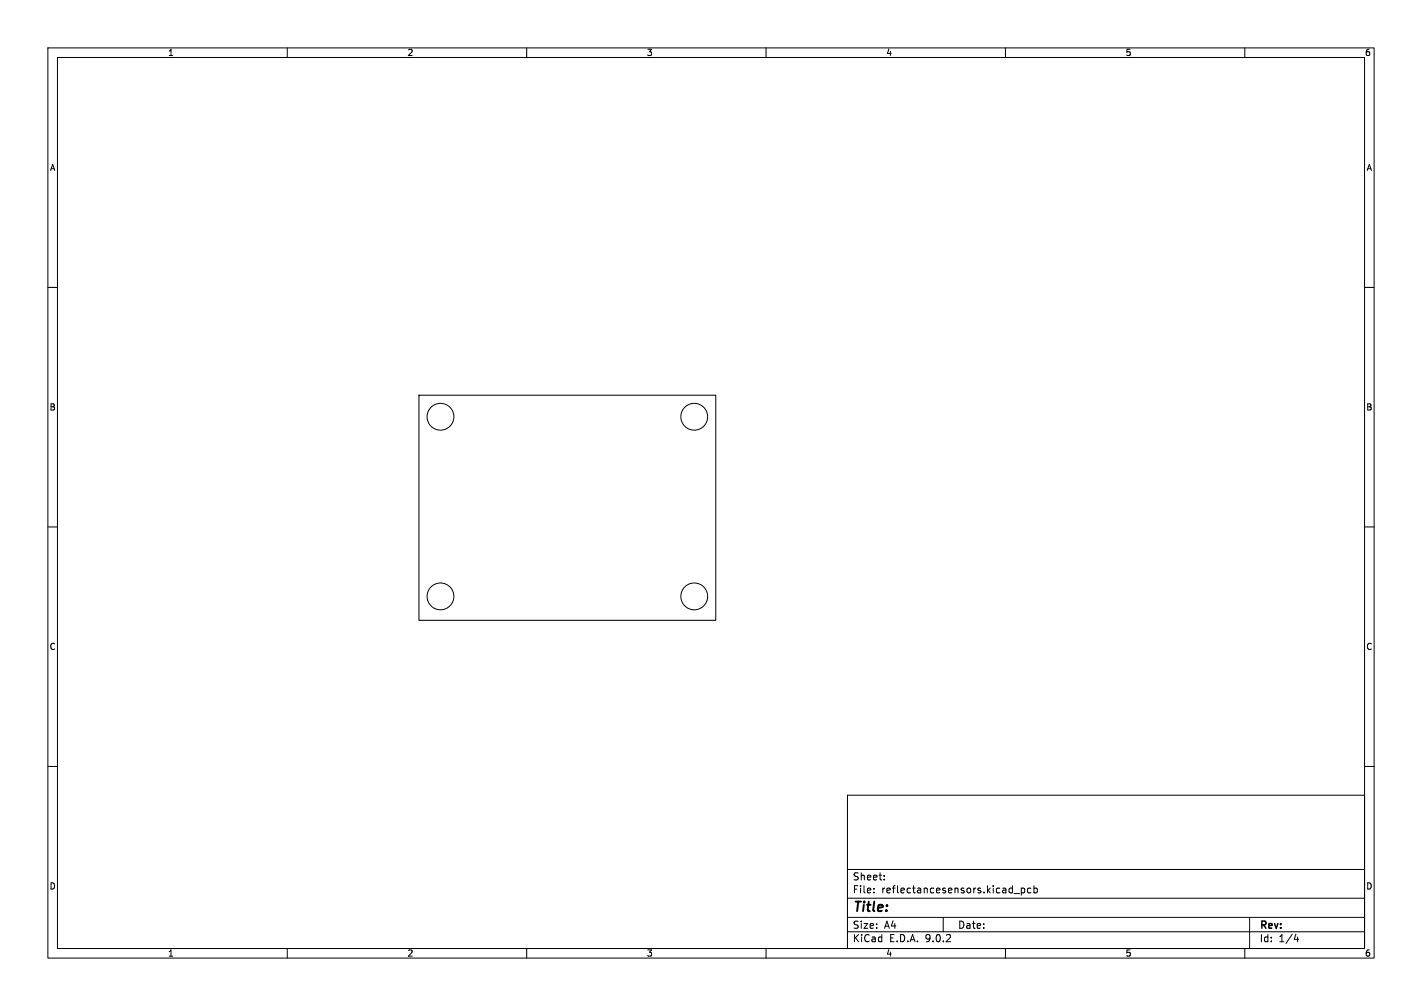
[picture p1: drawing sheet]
<svg xmlns="http://www.w3.org/2000/svg" width="297mm" height="210mm" viewBox="0 0 297 210" stroke-linecap="round" stroke-linejoin="round" font-family="sans-serif">
<defs><g id="words">
<text font-size="2.8" x="178" y="190.9">Title:</text>
<g font-size="2.1">
<text x="178" y="184">Sheet:</text>
<text x="178" y="186.7">File:</text>
<text x="184.1" y="186.7">reflectancesensors.kicad_pcb</text>
<text x="178" y="196.9">KiCad</text>
<text x="178" y="194.1">Size:</text>
<text x="184.7" y="194.1">A4</text>
<text x="185.7" y="196.9">E.D.A.</text>
<text x="193.3" y="196.9">9.0.2</text>
<text x="200" y="194.1">Date:</text>
<text x="263" y="194.3">Rev:</text>
<text x="263" y="196.9">Id:</text>
<text x="267.1" y="196.9">1/4</text>
</g>
<g font-size="1.8">
<text x="35" y="11.9">1</text>
<text x="85" y="11.9">2</text>
<text x="135" y="11.9">3</text>
<text x="185" y="11.9">4</text>
<text x="235" y="11.9">5</text>
<text x="285" y="11.9">6</text>
<text x="10.3" y="35.9">A</text>
<text x="285.4" y="35.9">A</text>
<text x="10.3" y="85.9">B</text>
<text x="285.3" y="85.9">B</text>
<text x="10.3" y="135.9">C</text>
<text x="285.3" y="135.9">C</text>
<text x="10.3" y="185.9">D</text>
<text x="285.3" y="185.9">D</text>
<text x="35" y="199.9">1</text>
<text x="85" y="199.9">2</text>
<text x="135" y="199.9">3</text>
<text x="185" y="199.9">4</text>
<text x="235" y="199.9">5</text>
<text x="285" y="199.9">6</text>
</g>
</g></defs>
<g fill="none" stroke="#000" stroke-width=".21">
<path d="M10 10h277v190h-277zM12 12h273v186h-273zM60 10v2M110 10v2M160 10v2M210 10v2M260 10v2M10 60h2M285 60h2M87.5 82.5h62v47h-62zM10 110h2M285 110h2"/>
<path d="M10 160h2M177 166h108v32h-108zM285 160h2M60 198v2M110 198v2M160 198v2M177 194.5h108M177 191.5h108M177 187.5h108M177 181.5h108M182.5 186.3v.1M182.5 185.5v.1"/>
<path d="M184.7 183.6v.1M184.7 182.8v.1M197 191.5v3M210 198v2M211.8 186.5h1.2M213.3 185.4v1.5M213.3 185.5l.4-.1 .3 .3-.1 .6h-.6M215.3 185.5l-.4-.1-.3 .3 .1 .6h.6M216 185.5l.4-.1 .3 .3-.2 .6h-.5M216 184.9v1.5M260 198v2M261 191.5v6.5"/>
<path d="M270.7 195l-.4 1.1h.9M271 195.6v1"/>
<circle cx="92" cy="87" r="2.8"/>
<circle cx="145" cy="87" r="2.8"/>
<circle cx="92" cy="124.5" r="2.8"/>
<circle cx="145" cy="124.5" r="2.8"/>
</g>
<use href="#words"/>
</svg>
